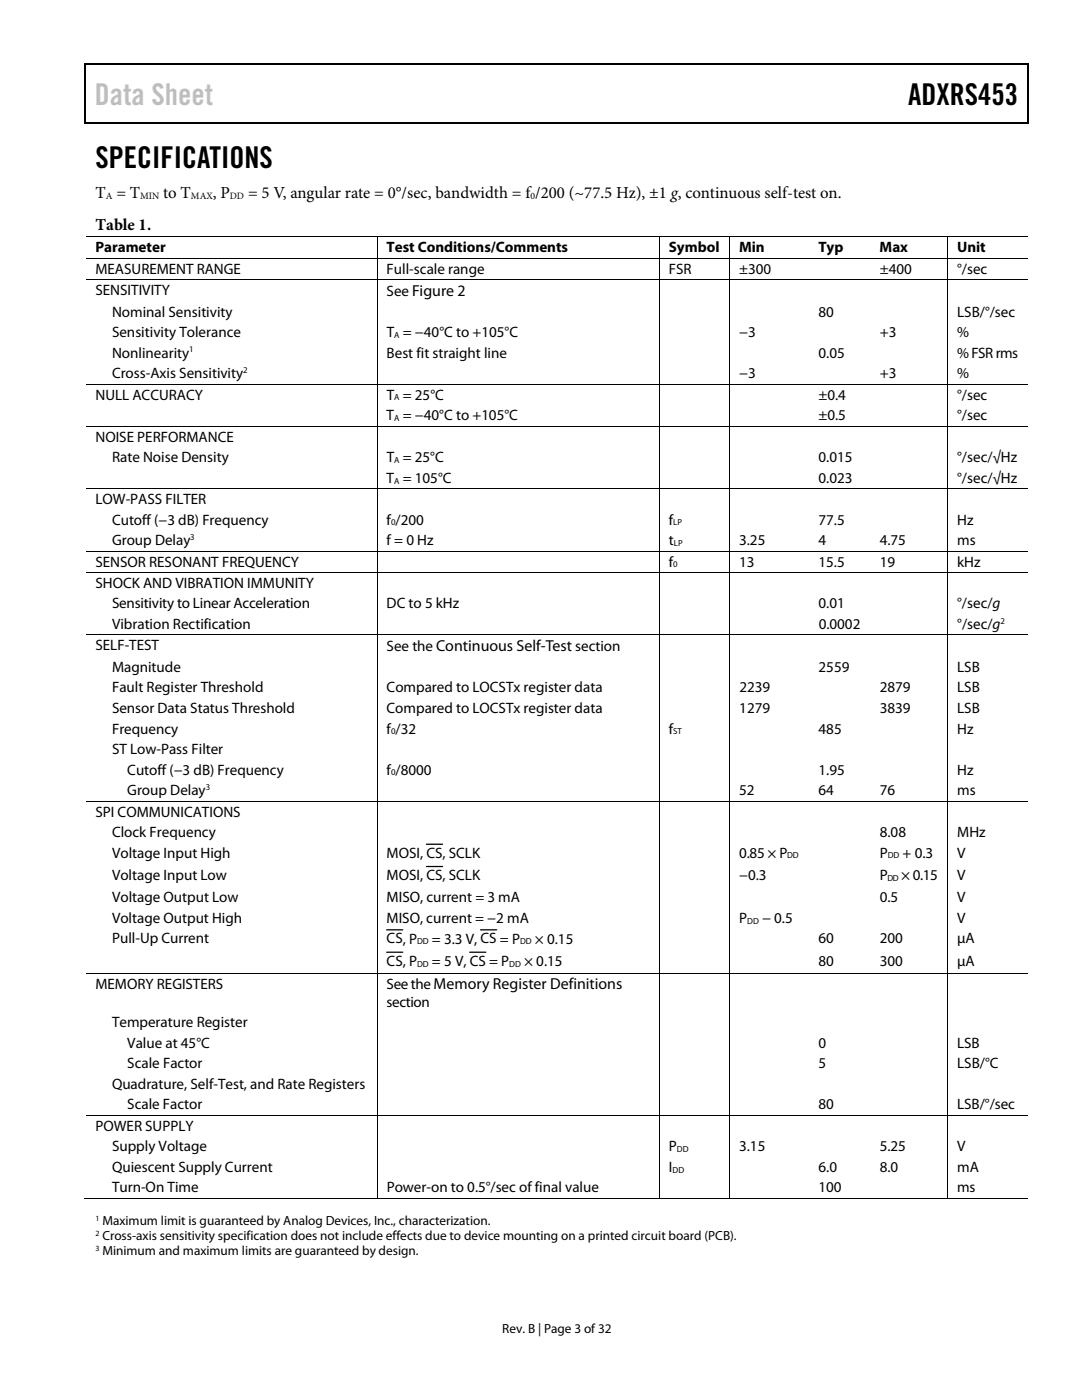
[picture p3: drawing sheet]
<svg xmlns="http://www.w3.org/2000/svg" width="216mm" height="279mm" viewBox="0 0 216 279" stroke-linecap="round" stroke-linejoin="round" font-family="sans-serif">
<defs><g id="words">
<text font-size="6" fill="#c0c0c0" x="18.9" y="21">Data Sheet</text>
<g font-size="6">
<text x="181.2" y="21">ADXRS453</text>
<text x="19" y="33.6">SPECIFICATIONS</text>
</g>
<g font-size="3.3">
<text x="19" y="39.5">T = T</text>
<text x="32.6" y="39.5">to T</text>
<text x="42.5" y="39.5">, P</text>
<text x="49.5" y="39.5">= 5 V, angular rate = 0°/sec, bandwidth = f /200 (~77.5 Hz), ±1 g, continuous self-test on.</text>
<text x="19.1" y="45.9">Table 1.</text>
</g>
<g font-size="3">
<text x="19" y="50.3">Parameter</text>
<text x="77.1" y="50.3">Test Conditions/Comments</text>
<text x="133.5" y="50.3">Symbol</text>
<text x="147.5" y="50.3">Min</text>
<text x="163.3" y="50.3">Typ</text>
<text x="175.5" y="50.3">Max</text>
<text x="191" y="50.3">Unit</text>
<text x="19" y="54.6">MEASUREMENT RANGE</text>
<text x="19" y="58.9">SENSITIVITY</text>
<text x="77.2" y="54.6">Full-scale range</text>
<text x="77.2" y="59">See Figure 2</text>
<text x="133.5" y="54.6">FSR</text>
<text x="147.5" y="54.6">±300</text>
<text x="175.5" y="54.6">±400</text>
<text x="191" y="54.6">°/sec</text>
<text x="22.4" y="63.2">Nominal Sensitivity</text>
<text x="163.3" y="63.2">80</text>
<text x="191" y="63.2">LSB/°/sec</text>
<text x="22.4" y="67.3">Sensitivity Tolerance</text>
<text x="22.4" y="71.4">Nonlinearity</text>
<text x="77.2" y="71.4">Best fit straight line</text>
<text x="77.2" y="67.3">T = −40°C to +105°C</text>
<text x="147.5" y="67.3">−3</text>
<text x="163.3" y="71.4">0.05</text>
<text x="175.6" y="67.3">+3</text>
<text x="191" y="71.4">% FSR rms</text>
<text x="191" y="67.3">%</text>
<text x="22.4" y="75.5">Cross-Axis Sensitivity</text>
<text x="147.5" y="75.5">−3</text>
<text x="175.5" y="75.5">+3</text>
<text x="191" y="75.5">%</text>
<text x="19" y="79.8">NULL ACCURACY</text>
<text x="77.2" y="83.9">T = −40°C to +105°C</text>
<text x="77.2" y="79.8">T = 25°C</text>
<text x="163.3" y="83.9">±0.5</text>
<text x="163.3" y="79.8">±0.4</text>
<text x="191" y="83.9">°/sec</text>
<text x="191" y="79.8">°/sec</text>
<text x="19" y="88.1">NOISE PERFORMANCE</text>
<text x="22.4" y="92.2">Rate Noise Density</text>
<text x="77.2" y="92.2">T = 25°C</text>
<text x="163.3" y="92.2">0.015</text>
<text x="191" y="92.2">°/sec/√Hz</text>
<text x="19" y="100.6">LOW-PASS FILTER</text>
<text x="77.2" y="96.3">T = 105°C</text>
<text x="163.3" y="96.3">0.023</text>
<text x="191" y="96.3">°/sec/√Hz</text>
<text x="22.4" y="104.7">Cutoff (−3 dB) Frequency</text>
<text x="77.1" y="104.7">f /200</text>
<text x="133.5" y="104.7">f</text>
<text x="163.3" y="104.7">77.5</text>
<text x="191" y="104.7">Hz</text>
<text x="19" y="113.1">SENSOR RESONANT FREQUENCY</text>
<text x="22.4" y="108.8">Group Delay</text>
<text x="77.2" y="108.8">f = 0 Hz</text>
<text x="133.5" y="113.1">f</text>
<text x="133.5" y="108.8">t</text>
<text x="147.5" y="108.8">3.25</text>
<text x="147.5" y="113.1">13</text>
<text x="163.3" y="113.1">15.5</text>
<text x="163.3" y="108.8">4</text>
<text x="175.5" y="108.8">4.75</text>
<text x="175.5" y="113.1">19</text>
<text x="191" y="108.8">ms</text>
<text x="191" y="113.1">kHz</text>
<text x="19" y="117.3">SHOCK AND VIBRATION IMMUNITY</text>
<text x="22.4" y="121.4">Sensitivity to Linear Acceleration</text>
<text x="22.4" y="125.5">Vibration Rectification</text>
<text x="77.1" y="121.4">DC to 5 kHz</text>
<text x="163.3" y="121.4">0.01</text>
<text x="163.4" y="125.5">0.0002</text>
<text x="191" y="121.4">°/sec/g</text>
<text x="191" y="125.5">°/sec/g</text>
<text x="19" y="129.8">SELF-TEST</text>
<text x="77.2" y="129.9">See the Continuous Self-Test section</text>
<text x="22.4" y="134.1">Magnitude</text>
<text x="163.3" y="134.1">2559</text>
<text x="191" y="134.1">LSB</text>
<text x="22.4" y="138.2">Fault Register Threshold</text>
<text x="22.4" y="142.3">Sensor Data Status Threshold</text>
<text x="77.1" y="142.3">Compared to LOCSTx register data</text>
<text x="77.1" y="138.2">Compared to LOCSTx register data</text>
<text x="147.5" y="142.3">1279</text>
<text x="147.5" y="138.2">2239</text>
<text x="175.6" y="142.3">3839</text>
<text x="175.6" y="138.2">2879</text>
<text x="191" y="142.3">LSB</text>
<text x="191" y="138.2">LSB</text>
<text x="22.4" y="146.4">Frequency</text>
<text x="77.2" y="146.4">f /32</text>
<text x="133.5" y="146.4">f</text>
<text x="163.3" y="146.4">485</text>
<text x="191" y="146.4">Hz</text>
<text x="22.4" y="150.5">ST Low-Pass Filter</text>
<text x="25.4" y="154.6">Cutoff (−3 dB) Frequency</text>
<text x="77.1" y="154.6">f /8000</text>
<text x="163.3" y="154.6">1.95</text>
<text x="191" y="154.6">Hz</text>
<text x="25.4" y="158.7">Group Delay</text>
<text x="147.5" y="158.7">52</text>
<text x="163.3" y="158.7">64</text>
<text x="175.5" y="158.7">76</text>
<text x="191" y="158.7">ms</text>
<text x="19" y="163">SPI COMMUNICATIONS</text>
<text x="22.4" y="167">Clock Frequency</text>
<text x="175.5" y="167">8.08</text>
<text x="191" y="167">MHz</text>
<text x="22.4" y="171.2">Voltage Input High</text>
<text x="77.2" y="171.2">MOSI, CS, SCLK</text>
<text x="147.5" y="171.2">0.85 × P</text>
<text x="175.5" y="171.2">P</text>
<text x="180.1" y="171.2">+ 0.3</text>
<text x="191" y="171.2">V</text>
<text x="22.4" y="175.6">Voltage Input Low</text>
<text x="77.2" y="175.7">MOSI, CS, SCLK</text>
<text x="147.5" y="175.6">−0.3</text>
<text x="175.5" y="175.6">P</text>
<text x="179.8" y="175.6">× 0.15</text>
<text x="191" y="175.6">V</text>
<text x="22.4" y="180">Voltage Output Low</text>
<text x="22.4" y="184.1">Voltage Output High</text>
<text x="77.1" y="184.1">MISO, current = −2 mA</text>
<text x="77.2" y="180">MISO, current = 3 mA</text>
<text x="147.5" y="184.1">P</text>
<text x="152.1" y="184.1">− 0.5</text>
<text x="175.5" y="180">0.5</text>
<text x="191" y="184.1">V</text>
<text x="191" y="180">V</text>
<text x="22.4" y="188.2">Pull-Up Current</text>
<text x="77.2" y="188.3">CS, P</text>
<text x="86.2" y="188.3">= 3.3 V, CS = P</text>
<text x="106.7" y="188.3">× 0.15</text>
<text x="163.3" y="188.2">60</text>
<text x="175.5" y="188.2">200</text>
<text x="191" y="188.2">μA</text>
<text x="19" y="197.3">MEMORY REGISTERS</text>
<text x="77.2" y="192.7">CS, P</text>
<text x="77.2" y="197.5">See theMemory Register Definitions</text>
<text x="86.2" y="192.8">= 5 V, CS = P</text>
<text x="104.6" y="192.8">× 0.15</text>
<text x="163.3" y="192.7">80</text>
<text x="175.5" y="192.7">300</text>
<text x="191" y="192.7">μA</text>
<text x="77.2" y="200.9">section</text>
<text x="22.4" y="205">Temperature Register</text>
<text x="25.4" y="209.1">Value at 45°C</text>
<text x="163.3" y="209.1">0</text>
<text x="191" y="209.1">LSB</text>
<text x="25.4" y="213.2">Scale Factor</text>
<text x="163.3" y="213.2">5</text>
<text x="191" y="213.2">LSB/°C</text>
<text x="22.4" y="217.3">Quadrature, Self-Test, and Rate Registers</text>
<text x="25.4" y="221.4">Scale Factor</text>
<text x="163.3" y="221.4">80</text>
<text x="191" y="221.4">LSB/°/sec</text>
<text x="19" y="225.7">POWER SUPPLY</text>
<text x="22.4" y="229.8">Supply Voltage</text>
<text x="22.4" y="233.9">Quiescent Supply Current</text>
<text x="133.5" y="229.8">P</text>
<text x="133.5" y="233.9">I</text>
<text x="147.5" y="229.8">3.15</text>
<text x="163.3" y="233.9">6.0</text>
<text x="175.5" y="229.8">5.25</text>
<text x="175.5" y="233.9">8.0</text>
<text x="191" y="229.8">V</text>
<text x="191" y="233.9">mA</text>
<text x="22.4" y="238">Turn-On Time</text>
<text x="77.2" y="238">Power-on to 0.5°/sec of final value</text>
<text x="163.3" y="238">100</text>
<text x="191" y="238">ms</text>
</g>
<g font-size="2.6">
<text x="20.4" y="244.6">Maximum limit is guaranteed by Analog Devices, Inc., characterization.</text>
<text x="20.4" y="247.6">Cross-axis sensitivity specification does not include effects due to device mounting on a printed circuit board (PCB).</text>
<text x="20.4" y="250.5">Minimum and maximum limits are guaranteed by design.</text>
<text x="100.2" y="266">Rev. B | Page 3 of 32</text>
</g>
<g font-size="1.9">
<text x="21.1" y="39.7">A</text>
<text x="28" y="39.7">MIN</text>
<text x="38.1" y="39.7">MAX</text>
<text x="45.9" y="39.7">DD</text>
<text x="105.9" y="39.7">0</text>
</g>
<g font-size="1.8">
<text x="37.7" y="70.3">1</text>
<text x="78.7" y="67.5">A</text>
<text x="48.5" y="74.4">2</text>
<text x="78.7" y="79.9">A</text>
<text x="78.7" y="84">A</text>
<text x="78.7" y="92.4">A</text>
<text x="78.7" y="96.5">A</text>
<text x="38" y="107.7">3</text>
<text x="78" y="104.9">0</text>
<text x="134.3" y="104.9">LP</text>
<text x="134.3" y="113.2">0</text>
<text x="134.5" y="109">LP</text>
<text x="199.6" y="124.5">2</text>
<text x="78" y="146.6">0</text>
<text x="134.3" y="146.6">ST</text>
<text x="78" y="154.7">0</text>
<text x="41" y="157.6">3</text>
<text x="157.1" y="171.3">DD</text>
<text x="177.1" y="171.3">DD</text>
<text x="177.1" y="175.8">DD</text>
<text x="149.1" y="184.3">DD</text>
<text x="83.2" y="188.5">DD</text>
<text x="103.8" y="188.5">DD</text>
<text x="83.2" y="193">DD</text>
<text x="101.6" y="193">DD</text>
<text x="135.1" y="229.9">DD</text>
<text x="134.2" y="234">DD</text>
</g>
<g font-size="1.6">
<text x="19" y="243.7">1</text>
<text x="19" y="246.7">2</text>
<text x="19" y="249.7">3</text>
</g>
</g></defs>
<path d="M16.9 12.7h.2v1h-.2zM205.1 12.7h.2v1h-.2zM205.1 12.7h.2v.3h-.2zM82.3 24.4h.2v.3h-.2zM205.1 24.4h.2v.3h-.2z" fill="#000"/>
<path d="M16.9 12.8h188.2M17 13.7v11M205.2 13.7v11M205.1 24.5h-188.2M85.1 168.5h3.2M85.1 172.9h3.2M77.2 185.6h3.2M77.2 190h3.2M93.7 190h3.2M95.9 185.6h3.2" fill="none" stroke="#000" stroke-width=".25"/>
<g fill="none" stroke="#000" stroke-width=".2">
<path d="M17.1 47.2h188M17.1 51.5h188M17.1 55.8h188M75.2 47.3v4.2M75.2 51.6v4.1M75.2 55.9v20.7M131.6 47.3v4.2M131.6 51.6v4.1M131.6 55.9v20.7M145.6 47.3v4.2M145.6 51.6v4.1M145.6 55.9v20.7"/>
<path d="M189.1 47.3v4.2M189.1 51.6v4.1M189.1 55.9v20.7M17.1 76.7h188M75.2 76.8v8.2M131.6 76.8v8.2M145.6 76.8v8.2M189.1 76.8v8.2M17.1 85h188M17.1 97.5h188M75.2 85.1v12.3M75.2 97.6v12.3"/>
<path d="M131.6 85.1v12.3M131.6 97.6v12.3M145.6 85.1v12.3M145.6 97.6v12.3M189.1 85.1v12.3M189.1 97.6v12.3M17.1 110h188M17.1 114.3h188M75.2 110.1v4.1M75.2 114.3v12.3M131.6 110.1v4.1M131.6 114.3v12.3"/>
<path d="M145.6 110.1v4.1M145.6 114.3v12.3M189.1 110.1v4.1M189.1 114.3v12.3M17.1 126.7h188M75.2 126.8v33M131.6 126.8v33M145.6 126.8v33M189.1 126.8v33M17.1 159.9h188M75.2 160v34.2M131.6 160v34.2"/>
<path d="M145.6 160v34.2M189.1 160v34.2M17.1 194.2h188M75.2 194.3v28.2M131.6 194.3v28.2M145.6 194.3v28.2M189.1 194.3v28.2M16.9 239.2h58.3M17.1 222.6h188M75.2 222.7v16.5M75.3 239.2h56.2M131.6 222.7v16.5"/>
<path d="M131.7 239.2h13.8M145.6 222.7v16.5M145.7 239.2h43.3M189.1 222.7v16.5M189.2 239.2h15.9"/>
</g>
<use href="#words"/>
</svg>
